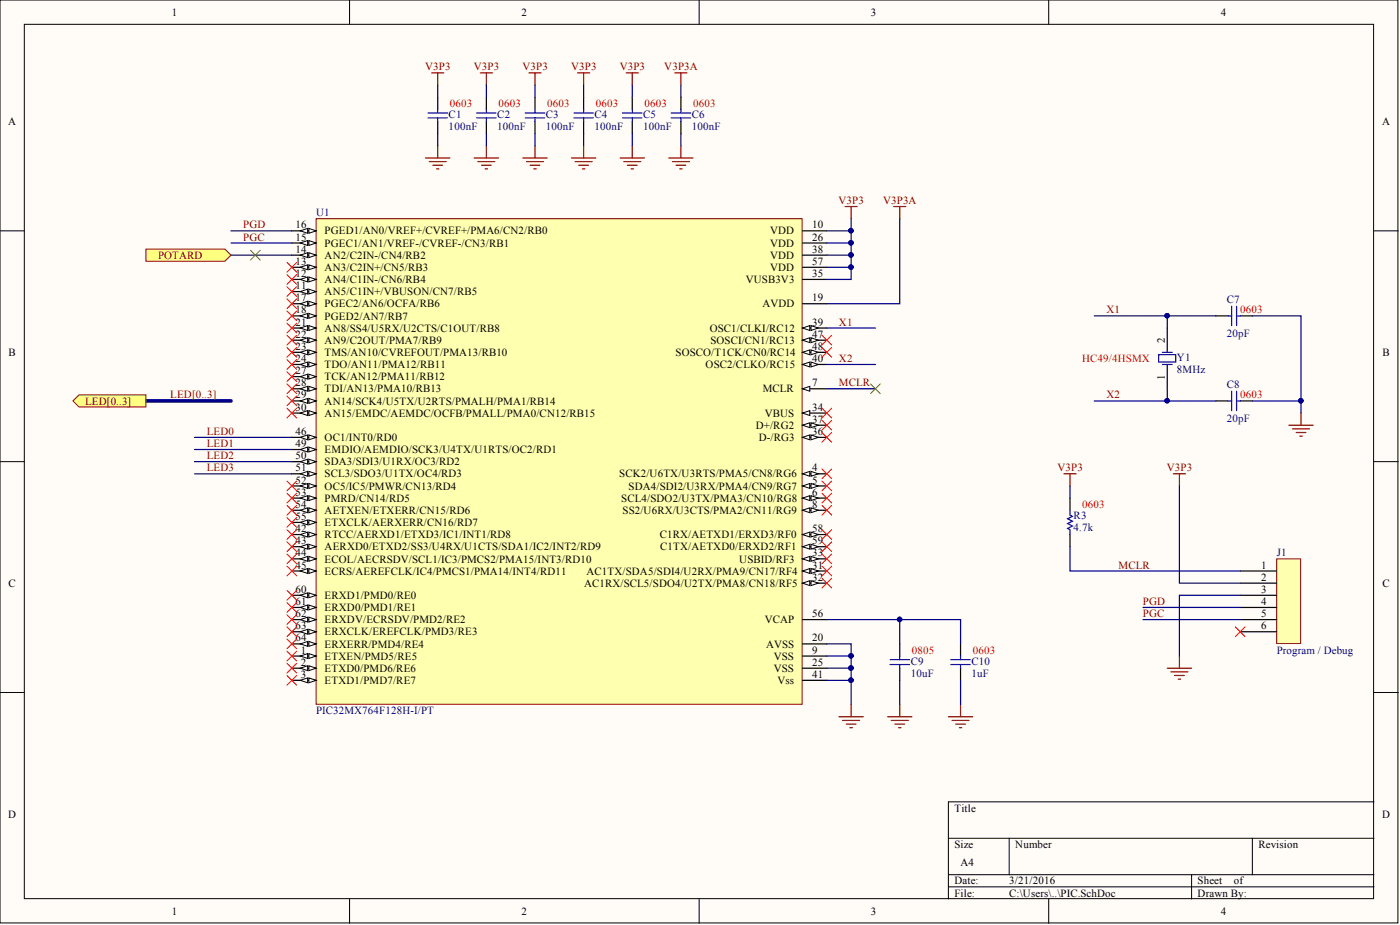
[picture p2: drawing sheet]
<svg xmlns="http://www.w3.org/2000/svg" width="292mm" height="193mm" viewBox="0 0 292 193" stroke-linecap="round" stroke-linejoin="round" font-family="sans-serif">
<defs><g id="words">
<g font-size="2.3">
<text x="35.9" y="3.3">1</text>
<text x="108.8" y="3.3">2</text>
<text x="181.7" y="3.3">3</text>
<text x="254.7" y="3.3">4</text>
<text x="1.7" y="26.1">A</text>
<text x="288.4" y="26.1">A</text>
<text x="61.6" y="47.7">16</text>
<text x="169.5" y="47.7">10</text>
<text x="61.6" y="50.2">15</text>
<text x="61.6" y="52.7">14</text>
<text x="67.7" y="48.9">PGED1/AN0/VREF+/CVREF+/PMA6/CN2/RB0</text>
<text x="67.7" y="51.5">PGEC1/AN1/VREF-/CVREF-/CN3/RB1</text>
<text x="67.7" y="54">AN2/C2IN-/CN4/RB2</text>
<text x="160.7" y="48.9">VDD</text>
<text x="160.7" y="51.5">VDD</text>
<text x="160.7" y="54">VDD</text>
<text x="169.5" y="50.2">26</text>
<text x="169.5" y="52.7">38</text>
<text x="61.6" y="55.3">13</text>
<text x="61.6" y="57.8">12</text>
<text x="67.7" y="56.5">AN3/C2IN+/CN5/RB3</text>
<text x="67.7" y="59.1">AN4/C1IN-/CN6/RB4</text>
<text x="155.6" y="59.1">VUSB3V3</text>
<text x="160.7" y="56.5">VDD</text>
<text x="169.5" y="55.3">57</text>
<text x="169.5" y="57.8">35</text>
<text x="61.6" y="60.3">11</text>
<text x="61.6" y="62.9">17</text>
<text x="61.6" y="65.4">18</text>
<text x="67.7" y="61.6">AN5/C1IN+/VBUSON/CN7/RB5</text>
<text x="67.7" y="64.1">PGEC2/AN6/OCFA/RB6</text>
<text x="159.1" y="64.1">AVDD</text>
<text x="169.5" y="62.9">19</text>
<text x="61.6" y="67.9">21</text>
<text x="61.6" y="70.5">22</text>
<text x="67.7" y="66.7">PGED2/AN7/RB7</text>
<text x="67.7" y="69.2">AN8/SS4/U5RX/U2CTS/C1OUT/RB8</text>
<text x="67.7" y="71.7">AN9/C2OUT/PMA7/RB9</text>
<text x="148.1" y="69.2">OSC1/CLKI/RC12</text>
<text x="148.2" y="71.7">SOSCI/CN1/RC13</text>
<text x="169.5" y="67.9">39</text>
<text x="169.5" y="70.5">47</text>
<text x="243" y="71.5" transform="rotate(-90 243 71.5)">2</text>
<text x="1.8" y="74.3">B</text>
<text x="61.6" y="73">23</text>
<text x="61.6" y="75.5">24</text>
<text x="67.7" y="74.3">TMS/AN10/CVREFOUT/PMA13/RB10</text>
<text x="67.7" y="76.8">TDO/AN11/PMA12/RB11</text>
<text x="141" y="74.3">SOSCO/T1CK/CN0/RC14</text>
<text x="147.2" y="76.8">OSC2/CLKO/RC15</text>
<text x="169.5" y="73">48</text>
<text x="169.5" y="75.5">40</text>
<text x="288.4" y="74.3">B</text>
<text x="61.6" y="78.1">27</text>
<text x="61.6" y="80.6">28</text>
<text x="61.6" y="83.1">29</text>
<text x="67.7" y="79.3">TCK/AN12/PMA11/RB12</text>
<text x="67.7" y="81.9">TDI/AN13/PMA10/RB13</text>
<text x="159.1" y="81.9">MCLR</text>
<text x="169.5" y="80.6">7</text>
<text x="243" y="79.2" transform="rotate(-90 243 79.2)">1</text>
<text x="61.6" y="85.7">30</text>
<text x="67.7" y="84.4">AN14/SCK4/U5TX/U2RTS/PMALH/PMA1/RB14</text>
<text x="67.7" y="86.9">AN15/EMDC/AEMDC/OCFB/PMALL/PMA0/CN12/RB15</text>
<text x="157.7" y="89.5">D+/RG2</text>
<text x="159.6" y="86.9">VBUS</text>
<text x="169.5" y="85.7">34</text>
<text x="169.5" y="88.2">37</text>
<text x="61.6" y="90.7">46</text>
<text x="61.6" y="93.3">49</text>
<text x="61.6" y="95.8">50</text>
<text x="67.7" y="92">OC1/INT0/RD0</text>
<text x="67.7" y="94.5">EMDIO/AEMDIO/SCK3/U4TX/U1RTS/OC2/RD1</text>
<text x="158.3" y="92">D-/RG3</text>
<text x="169.5" y="90.7">36</text>
<text x="61.6" y="98.3">51</text>
<text x="61.6" y="100.9">52</text>
<text x="67.7" y="97.1">SDA3/SDI3/U1RX/OC3/RD2</text>
<text x="67.7" y="99.6">SCL3/SDO3/U1TX/OC4/RD3</text>
<text x="129.2" y="99.6">SCK2/U6TX/U3RTS/PMA5/CN8/RG6</text>
<text x="169.5" y="98.3">4</text>
<text x="169.5" y="100.9">5</text>
<text x="61.6" y="103.4">53</text>
<text x="61.6" y="105.9">54</text>
<text x="67.7" y="102.1">OC5/IC5/PMWR/CN13/RD4</text>
<text x="67.7" y="104.7">PMRD/CN14/RD5</text>
<text x="67.7" y="107.2">AETXEN/ETXERR/CN15/RD6</text>
<text x="129.6" y="104.7">SCL4/SDO2/U3TX/PMA3/CN10/RG8</text>
<text x="129.9" y="107.2">SS2/U6RX/U3CTS/PMA2/CN11/RG9</text>
<text x="131.2" y="102.1">SDA4/SDI2/U3RX/PMA4/CN9/RG7</text>
<text x="169.5" y="103.4">6</text>
<text x="169.5" y="105.9">8</text>
<text x="61.6" y="108.5">55</text>
<text x="61.6" y="111">42</text>
<text x="61.6" y="113.5">43</text>
<text x="67.7" y="109.7">ETXCLK/AERXERR/CN16/RD7</text>
<text x="67.7" y="112.3">RTCC/AERXD1/ETXD3/IC1/INT1/RD8</text>
<text x="137.7" y="112.3">C1RX/AETXD1/ERXD3/RF0</text>
<text x="169.5" y="111">58</text>
<text x="169.5" y="113.5">59</text>
<text x="61.6" y="116.1">44</text>
<text x="61.6" y="118.6">45</text>
<text x="67.7" y="114.8">AERXD0/ETXD2/SS3/U4RX/U1CTS/SDA1/IC2/INT2/RD9</text>
<text x="67.7" y="117.3">ECOL/AECRSDV/SCL1/IC3/PMCS2/PMA15/INT3/RD10</text>
<text x="67.7" y="119.9">ECRS/AEREFCLK/IC4/PMCS1/PMA14/INT4/RD11</text>
<text x="122.4" y="119.9">AC1TX/SDA5/SDI4/U2RX/PMA9/CN17/RF4</text>
<text x="137.8" y="114.8">C1TX/AETXD0/ERXD2/RF1</text>
<text x="154.2" y="117.3">USBID/RF3</text>
<text x="169.5" y="116.1">33</text>
<text x="169.5" y="118.6">31</text>
<text x="263.2" y="118.6">1</text>
<text x="1.8" y="122.4">C</text>
<text x="61.6" y="123.7">60</text>
<text x="67.7" y="124.9">ERXD1/PMD0/RE0</text>
<text x="121.9" y="122.4">AC1RX/SCL5/SDO4/U2TX/PMA8/CN18/RF5</text>
<text x="169.5" y="121.1">32</text>
<text x="263.2" y="121.1">2</text>
<text x="263.2" y="123.7">3</text>
<text x="288.4" y="122.4">C</text>
<text x="61.6" y="126.2">61</text>
<text x="61.6" y="128.8">62</text>
<text x="61.6" y="131.3">63</text>
<text x="67.7" y="127.5">ERXD0/PMD1/RE1</text>
<text x="67.7" y="130">ERXDV/ECRSDV/PMD2/RE2</text>
<text x="159.6" y="130">VCAP</text>
<text x="169.5" y="128.8">56</text>
<text x="263.2" y="126.2">4</text>
<text x="263.2" y="128.8">5</text>
<text x="263.2" y="131.3">6</text>
<text x="61.6" y="133.8">64</text>
<text x="62.7" y="136.4">1</text>
<text x="67.7" y="132.6">ERXCLK/EREFCLK/PMD3/RE3</text>
<text x="67.7" y="135.1">ERXERR/PMD4/RE4</text>
<text x="67.7" y="137.6">ETXEN/PMD5/RE5</text>
<text x="159.8" y="135.1">AVSS</text>
<text x="161.4" y="137.6">VSS</text>
<text x="169.5" y="133.8">20</text>
<text x="169.5" y="136.4">9</text>
<text x="62.7" y="138.9">2</text>
<text x="62.7" y="141.4">3</text>
<text x="67.7" y="140.2">ETXD0/PMD6/RE6</text>
<text x="67.7" y="142.7">ETXD1/PMD7/RE7</text>
<text x="161.4" y="140.2">VSS</text>
<text x="162.2" y="142.7">Vss</text>
<text x="169.5" y="138.9">25</text>
<text x="169.5" y="141.4">41</text>
<text x="1.7" y="170.6">D</text>
<text x="199.1" y="169.3">Title</text>
<text x="288.4" y="170.6">D</text>
<text x="199.1" y="176.9">Size</text>
<text x="211.8" y="176.9">Number</text>
<text x="262.6" y="176.9">Revision</text>
<text x="199.1" y="184.5">Date:</text>
<text x="200.4" y="180.7">A4</text>
<text x="210.6" y="184.5">3/21/2016</text>
<text x="249.9" y="184.5">Sheet</text>
<text x="257.4" y="184.5">of</text>
<text x="35.9" y="190.8">1</text>
<text x="108.8" y="190.8">2</text>
<text x="181.7" y="190.8">3</text>
<text x="199.1" y="187">File:</text>
<text x="210.6" y="187">C:\Users\..\PIC.SchDoc</text>
<text x="249.9" y="187">Drawn By:</text>
<text x="254.7" y="190.8">4</text>
</g>
<g font-size="2.3" fill="#800000">
<text x="88.7" y="14.7">V3P3</text>
<text x="98.9" y="14.7">V3P3</text>
<text x="109" y="14.7">V3P3</text>
<text x="119.1" y="14.7">V3P3</text>
<text x="129.3" y="14.7">V3P3</text>
<text x="138.6" y="14.7">V3P3A</text>
<text x="50.7" y="47.7">PGD</text>
<text x="175" y="42.6">V3P3</text>
<text x="184.3" y="42.6">V3P3A</text>
<text x="33" y="54">POTARD</text>
<text x="50.7" y="50.2">PGC</text>
<text x="230.9" y="65.4">X1</text>
<text x="175" y="67.9">X1</text>
<text x="175" y="75.5">X2</text>
<text x="35.5" y="83.1">LED[0..3]</text>
<text x="175" y="80.6">MCLR</text>
<text x="230.9" y="83.1">X2</text>
<text x="17.8" y="84.4">LED[0..3]</text>
<text x="43.1" y="90.7">LED0</text>
<text x="43.1" y="93.3">LED1</text>
<text x="43.1" y="95.8">LED2</text>
<text x="43.1" y="98.3">LED3</text>
<text x="220.6" y="98.3">V3P3</text>
<text x="243.5" y="98.3">V3P3</text>
<text x="233.4" y="118.6">MCLR</text>
<text x="238.5" y="126.2">PGD</text>
<text x="238.5" y="128.8">PGC</text>
</g>
<g font-size="2.3" fill="#f00">
<text x="93.9" y="22.3">0603</text>
<text x="104" y="22.3">0603</text>
<text x="114.2" y="22.3">0603</text>
<text x="124.3" y="22.3">0603</text>
<text x="134.5" y="22.3">0603</text>
<text x="144.6" y="22.3">0603</text>
<text x="258.8" y="65.4">0603</text>
<text x="225.8" y="75.5">HC49/4HSMX</text>
<text x="258.8" y="83.1">0603</text>
<text x="225.8" y="105.9">0603</text>
<text x="190.3" y="136.4">0805</text>
<text x="203" y="136.4">0603</text>
</g>
<g font-size="2.3" fill="#000080">
<text x="93.6" y="24.6">C1</text>
<text x="93.6" y="27.1">100nF</text>
<text x="103.8" y="24.6">C2</text>
<text x="103.8" y="27.1">100nF</text>
<text x="113.9" y="24.6">C3</text>
<text x="113.9" y="27.1">100nF</text>
<text x="124.1" y="24.6">C4</text>
<text x="124.1" y="27.1">100nF</text>
<text x="134.2" y="24.6">C5</text>
<text x="134.2" y="27.1">100nF</text>
<text x="144.3" y="24.6">C6</text>
<text x="144.3" y="27.1">100nF</text>
<text x="66" y="45.1">U1</text>
<text x="256" y="63.1">C7</text>
<text x="256" y="70.2">20pF</text>
<text x="245.6" y="75.3">Y1</text>
<text x="245.6" y="77.8">8MHz</text>
<text x="256" y="80.9">C8</text>
<text x="256" y="87.9">20pF</text>
<text x="224" y="108.2">R3</text>
<text x="224" y="110.8">4.7k</text>
<text x="266.4" y="116.1">J1</text>
<text x="266.4" y="136.4">Program / Debug</text>
<text x="190" y="138.6">C9</text>
<text x="190" y="141.2">10uF</text>
<text x="202.7" y="138.6">C10</text>
<text x="202.7" y="141.2">1uF</text>
<text x="66" y="149">PIC32MX764F128H-I/PT</text>
</g>
</g></defs>
<g fill="#fffcf8" stroke="#000" stroke-width=".21">
<path d="M0 0h291.7v192.5h-291.7z"/>
<path d="M5.1 5.1h281.5v182.4h-281.5z"/>
</g>
<g fill="none" stroke="#000" stroke-width=".21">
<path d="M72.9 0v5.1M145.9 0v5.1M218.8 0v5.1M0 48.2h5.1M286.7 48.2h5M0 96.3h5.1M286.7 96.3h5M0 144.5h5.1M286.7 144.5h5M197.9 174.9h88.8M210.6 174.9v7.6M261.3 174.9v7.6"/>
<path d="M286.7 167.3h-88.8v20.2M72.9 187.5v5.1M145.9 187.5v5.1M197.9 182.5h88.8M197.9 185h88.8M218.8 187.5v5.1M248.6 182.5v5"/>
</g>
<path d="M66 45.6h101.4v101.3h-101.4z" fill="#ffffb0" stroke="#800000" stroke-width=".21"/>
<path d="M167.4 48.2h5.1M167.4 50.7h5.1M167.4 53.2h5.1M167.4 55.8h5.1M167.4 58.3h5.1M167.4 63.4h5.1M167.4 68.4h5.1" fill="none" stroke="#000" stroke-width=".25"/>
<g fill="#fffcf8" stroke="#000" stroke-width=".21">
<path d="M167.4 68.4l1.6-.5v1z"/>
<path d="M169.2 67.9l1.5 .5-1.5 .5z"/>
</g>
<path d="M167.4 71h5.1" fill="none" stroke="#000" stroke-width=".25"/>
<g fill="#fffcf8" stroke="#000" stroke-width=".21">
<path d="M167.4 71l1.6-.5v1z"/>
<path d="M169.2 70.5l1.5 .5-1.5 .5z"/>
</g>
<path d="M167.4 73.5h5.1" fill="none" stroke="#000" stroke-width=".25"/>
<g fill="#fffcf8" stroke="#000" stroke-width=".21">
<path d="M167.4 73.5l1.6-.5v1z"/>
<path d="M169.2 73l1.5 .5-1.5 .5z"/>
</g>
<path d="M167.4 76h5.1" fill="none" stroke="#000" stroke-width=".25"/>
<g fill="#fffcf8" stroke="#000" stroke-width=".21">
<path d="M167.4 76l1.6-.5v1z"/>
<path d="M169.2 75.5l1.5 .5-1.5 .5z"/>
</g>
<path d="M167.4 81.1h5.1" fill="none" stroke="#000" stroke-width=".25"/>
<path d="M167.4 81.1l1.6-.5v1z" fill="#fffcf8" stroke="#000" stroke-width=".21"/>
<path d="M167.4 86.2h5.1" fill="none" stroke="#000" stroke-width=".25"/>
<path d="M167.4 86.2l1.6-.5v1z" fill="#fffcf8" stroke="#000" stroke-width=".21"/>
<path d="M167.4 88.7h5.1" fill="none" stroke="#000" stroke-width=".25"/>
<g fill="#fffcf8" stroke="#000" stroke-width=".21">
<path d="M167.4 88.7l1.6-.5v1z"/>
<path d="M169.2 88.2l1.5 .5-1.5 .5z"/>
</g>
<path d="M167.4 91.2h5.1" fill="none" stroke="#000" stroke-width=".25"/>
<g fill="#fffcf8" stroke="#000" stroke-width=".21">
<path d="M167.4 91.2l1.6-.5v1z"/>
<path d="M169.2 90.7l1.5 .5-1.5 .5z"/>
</g>
<path d="M167.4 98.8h5.1" fill="none" stroke="#000" stroke-width=".25"/>
<g fill="#fffcf8" stroke="#000" stroke-width=".21">
<path d="M167.4 98.8l1.6-.5v1.1z"/>
<path d="M169.2 98.3l1.5 .5-1.5 .6z"/>
</g>
<path d="M167.4 101.4h5.1" fill="none" stroke="#000" stroke-width=".25"/>
<g fill="#fffcf8" stroke="#000" stroke-width=".21">
<path d="M167.4 101.4l1.6-.5v1z"/>
<path d="M169.2 100.9l1.5 .5-1.5 .5z"/>
</g>
<path d="M167.4 103.9h5.1" fill="none" stroke="#000" stroke-width=".25"/>
<g fill="#fffcf8" stroke="#000" stroke-width=".21">
<path d="M167.4 103.9l1.6-.5v1z"/>
<path d="M169.2 103.4l1.5 .5-1.5 .5z"/>
</g>
<path d="M167.4 106.4h5.1" fill="none" stroke="#000" stroke-width=".25"/>
<g fill="#fffcf8" stroke="#000" stroke-width=".21">
<path d="M167.4 106.4l1.6-.5v1.1z"/>
<path d="M169.2 105.9l1.5 .5-1.5 .6z"/>
</g>
<path d="M167.4 111.5h5.1" fill="none" stroke="#000" stroke-width=".25"/>
<g fill="#fffcf8" stroke="#000" stroke-width=".21">
<path d="M167.4 111.5l1.6-.5v1z"/>
<path d="M169.2 111l1.5 .5-1.5 .5z"/>
</g>
<path d="M167.4 114.1h5.1" fill="none" stroke="#000" stroke-width=".25"/>
<g fill="#fffcf8" stroke="#000" stroke-width=".21">
<path d="M167.4 114.1l1.6-.6v1.1z"/>
<path d="M169.2 113.5l1.5 .6-1.5 .5z"/>
</g>
<path d="M167.4 116.6h5.1" fill="none" stroke="#000" stroke-width=".25"/>
<g fill="#fffcf8" stroke="#000" stroke-width=".21">
<path d="M167.4 116.6l1.6-.5v1z"/>
<path d="M169.2 116.1l1.5 .5-1.5 .5z"/>
</g>
<path d="M167.4 119.1h5.1" fill="none" stroke="#000" stroke-width=".25"/>
<g fill="#fffcf8" stroke="#000" stroke-width=".21">
<path d="M167.4 119.1l1.6-.5v1z"/>
<path d="M169.2 118.6l1.5 .5-1.5 .5z"/>
</g>
<path d="M167.4 121.7h5.1" fill="none" stroke="#000" stroke-width=".25"/>
<g fill="#fffcf8" stroke="#000" stroke-width=".21">
<path d="M167.4 121.7l1.6-.6v1.1z"/>
<path d="M169.2 121.1l1.5 .6-1.5 .5z"/>
</g>
<path d="M60.9 48.2h5.1M167.4 129.3h5.1M167.4 134.3h5.1M167.4 136.9h5.1M167.4 139.4h5.1M167.4 141.9h5.1" fill="none" stroke="#000" stroke-width=".25"/>
<g fill="#fffcf8" stroke="#000" stroke-width=".21">
<path d="M64.4 47.7l1.6 .5-1.6 .5z"/>
<path d="M62.7 48.2l1.5-.5v1z"/>
</g>
<path d="M60.9 50.7h5.1" fill="none" stroke="#000" stroke-width=".25"/>
<g fill="#fffcf8" stroke="#000" stroke-width=".21">
<path d="M64.4 50.2l1.6 .5-1.6 .5z"/>
<path d="M62.7 50.7l1.5-.5v1z"/>
</g>
<path d="M60.9 53.2h5.1" fill="none" stroke="#000" stroke-width=".25"/>
<g fill="#fffcf8" stroke="#000" stroke-width=".21">
<path d="M64.4 52.7l1.6 .5-1.6 .5z"/>
<path d="M62.7 53.2l1.5-.5v1z"/>
</g>
<path d="M60.9 55.8h5.1" fill="none" stroke="#000" stroke-width=".25"/>
<g fill="#fffcf8" stroke="#000" stroke-width=".21">
<path d="M64.4 55.3l1.6 .5-1.6 .5z"/>
<path d="M62.7 55.8l1.5-.5v1z"/>
</g>
<path d="M60.9 58.3h5.1" fill="none" stroke="#000" stroke-width=".25"/>
<g fill="#fffcf8" stroke="#000" stroke-width=".21">
<path d="M64.4 57.8l1.6 .5-1.6 .5z"/>
<path d="M62.7 58.3l1.5-.5v1z"/>
</g>
<path d="M60.9 60.8h5.1" fill="none" stroke="#000" stroke-width=".25"/>
<g fill="#fffcf8" stroke="#000" stroke-width=".21">
<path d="M64.4 60.3l1.6 .5-1.6 .5z"/>
<path d="M62.7 60.8l1.5-.5v1z"/>
</g>
<path d="M60.9 63.4h5.1" fill="none" stroke="#000" stroke-width=".25"/>
<g fill="#fffcf8" stroke="#000" stroke-width=".21">
<path d="M64.4 62.9l1.6 .5-1.6 .5z"/>
<path d="M62.7 63.4l1.5-.5v1z"/>
</g>
<path d="M60.9 65.9h5.1" fill="none" stroke="#000" stroke-width=".25"/>
<g fill="#fffcf8" stroke="#000" stroke-width=".21">
<path d="M64.4 65.4l1.6 .5-1.6 .5z"/>
<path d="M62.7 65.9l1.5-.5v1z"/>
</g>
<path d="M60.9 68.4h5.1" fill="none" stroke="#000" stroke-width=".25"/>
<g fill="#fffcf8" stroke="#000" stroke-width=".21">
<path d="M64.4 67.9l1.6 .5-1.6 .5z"/>
<path d="M62.7 68.4l1.5-.5v1z"/>
</g>
<path d="M60.9 71h5.1" fill="none" stroke="#000" stroke-width=".25"/>
<g fill="#fffcf8" stroke="#000" stroke-width=".21">
<path d="M64.4 70.5l1.6 .5-1.6 .5z"/>
<path d="M62.7 71l1.5-.5v1z"/>
</g>
<path d="M60.9 73.5h5.1" fill="none" stroke="#000" stroke-width=".25"/>
<g fill="#fffcf8" stroke="#000" stroke-width=".21">
<path d="M64.4 73l1.6 .5-1.6 .5z"/>
<path d="M62.7 73.5l1.5-.5v1z"/>
</g>
<path d="M60.9 76h5.1" fill="none" stroke="#000" stroke-width=".25"/>
<g fill="#fffcf8" stroke="#000" stroke-width=".21">
<path d="M64.4 75.5l1.6 .5-1.6 .5z"/>
<path d="M62.7 76l1.5-.5v1z"/>
</g>
<path d="M60.9 78.6h5.1" fill="none" stroke="#000" stroke-width=".25"/>
<g fill="#fffcf8" stroke="#000" stroke-width=".21">
<path d="M64.4 78.1l1.6 .5-1.6 .5z"/>
<path d="M62.7 78.6l1.5-.5v1z"/>
</g>
<path d="M60.9 81.1h5.1" fill="none" stroke="#000" stroke-width=".25"/>
<g fill="#fffcf8" stroke="#000" stroke-width=".21">
<path d="M64.4 80.6l1.6 .5-1.6 .5z"/>
<path d="M62.7 81.1l1.5-.5v1z"/>
</g>
<path d="M60.9 83.6h5.1" fill="none" stroke="#000" stroke-width=".25"/>
<g fill="#fffcf8" stroke="#000" stroke-width=".21">
<path d="M64.4 83.1l1.6 .5-1.6 .5z"/>
<path d="M62.7 83.6l1.5-.5v1z"/>
</g>
<path d="M60.9 86.2h5.1" fill="none" stroke="#000" stroke-width=".25"/>
<g fill="#fffcf8" stroke="#000" stroke-width=".21">
<path d="M64.4 85.7l1.6 .5-1.6 .5z"/>
<path d="M62.7 86.2l1.5-.5v1z"/>
</g>
<path d="M60.9 91.2h5.1" fill="none" stroke="#000" stroke-width=".25"/>
<g fill="#fffcf8" stroke="#000" stroke-width=".21">
<path d="M64.4 90.7l1.6 .5-1.6 .5z"/>
<path d="M62.7 91.2l1.5-.5v1z"/>
</g>
<path d="M60.9 93.8h5.1" fill="none" stroke="#000" stroke-width=".25"/>
<g fill="#fffcf8" stroke="#000" stroke-width=".21">
<path d="M64.4 93.3l1.6 .5-1.6 .5z"/>
<path d="M62.7 93.8l1.5-.5v1z"/>
</g>
<path d="M60.9 96.3h5.1" fill="none" stroke="#000" stroke-width=".25"/>
<g fill="#fffcf8" stroke="#000" stroke-width=".21">
<path d="M64.4 95.8l1.6 .5-1.6 .5z"/>
<path d="M62.7 96.3l1.5-.5v1z"/>
</g>
<path d="M60.9 98.8h5.1" fill="none" stroke="#000" stroke-width=".25"/>
<g fill="#fffcf8" stroke="#000" stroke-width=".21">
<path d="M64.4 98.3l1.6 .5-1.6 .6z"/>
<path d="M62.7 98.8l1.5-.5v1.1z"/>
</g>
<path d="M60.9 101.4h5.1" fill="none" stroke="#000" stroke-width=".25"/>
<g fill="#fffcf8" stroke="#000" stroke-width=".21">
<path d="M64.4 100.9l1.6 .5-1.6 .5z"/>
<path d="M62.7 101.4l1.5-.5v1z"/>
</g>
<path d="M60.9 103.9h5.1" fill="none" stroke="#000" stroke-width=".25"/>
<g fill="#fffcf8" stroke="#000" stroke-width=".21">
<path d="M64.4 103.4l1.6 .5-1.6 .5z"/>
<path d="M62.7 103.9l1.5-.5v1z"/>
</g>
<path d="M60.9 106.4h5.1" fill="none" stroke="#000" stroke-width=".25"/>
<g fill="#fffcf8" stroke="#000" stroke-width=".21">
<path d="M64.4 105.9l1.6 .5-1.6 .6z"/>
<path d="M62.7 106.4l1.5-.5v1.1z"/>
</g>
<path d="M60.9 109h5.1" fill="none" stroke="#000" stroke-width=".25"/>
<g fill="#fffcf8" stroke="#000" stroke-width=".21">
<path d="M64.4 108.5l1.6 .5-1.6 .5z"/>
<path d="M62.7 109l1.5-.5v1z"/>
</g>
<path d="M60.9 111.5h5.1" fill="none" stroke="#000" stroke-width=".25"/>
<g fill="#fffcf8" stroke="#000" stroke-width=".21">
<path d="M64.4 111l1.6 .5-1.6 .5z"/>
<path d="M62.7 111.5l1.5-.5v1z"/>
</g>
<path d="M60.9 114.1h5.1" fill="none" stroke="#000" stroke-width=".25"/>
<g fill="#fffcf8" stroke="#000" stroke-width=".21">
<path d="M64.4 113.5l1.6 .6-1.6 .5z"/>
<path d="M62.7 114.1l1.5-.6v1.1z"/>
</g>
<path d="M60.9 116.6h5.1" fill="none" stroke="#000" stroke-width=".25"/>
<g fill="#fffcf8" stroke="#000" stroke-width=".21">
<path d="M64.4 116.1l1.6 .5-1.6 .5z"/>
<path d="M62.7 116.6l1.5-.5v1z"/>
</g>
<path d="M60.9 119.1h5.1" fill="none" stroke="#000" stroke-width=".25"/>
<g fill="#fffcf8" stroke="#000" stroke-width=".21">
<path d="M64.4 118.6l1.6 .5-1.6 .5z"/>
<path d="M62.7 119.1l1.5-.5v1z"/>
</g>
<path d="M60.9 124.2h5.1" fill="none" stroke="#000" stroke-width=".25"/>
<g fill="#fffcf8" stroke="#000" stroke-width=".21">
<path d="M64.4 123.7l1.6 .5-1.6 .5z"/>
<path d="M62.7 124.2l1.5-.5v1z"/>
</g>
<path d="M60.9 126.7h5.1" fill="none" stroke="#000" stroke-width=".25"/>
<g fill="#fffcf8" stroke="#000" stroke-width=".21">
<path d="M64.4 126.2l1.6 .5-1.6 .5z"/>
<path d="M62.7 126.7l1.5-.5v1z"/>
</g>
<path d="M60.9 129.3h5.1" fill="none" stroke="#000" stroke-width=".25"/>
<g fill="#fffcf8" stroke="#000" stroke-width=".21">
<path d="M64.4 128.8l1.6 .5-1.6 .5z"/>
<path d="M62.7 129.3l1.5-.5v1z"/>
</g>
<path d="M60.9 131.8h5.1" fill="none" stroke="#000" stroke-width=".25"/>
<g fill="#fffcf8" stroke="#000" stroke-width=".21">
<path d="M64.4 131.3l1.6 .5-1.6 .5z"/>
<path d="M62.7 131.8l1.5-.5v1z"/>
</g>
<path d="M60.9 134.3h5.1" fill="none" stroke="#000" stroke-width=".25"/>
<g fill="#fffcf8" stroke="#000" stroke-width=".21">
<path d="M64.4 133.8l1.6 .5-1.6 .5z"/>
<path d="M62.7 134.3l1.5-.5v1z"/>
</g>
<path d="M60.9 136.9h5.1" fill="none" stroke="#000" stroke-width=".25"/>
<g fill="#fffcf8" stroke="#000" stroke-width=".21">
<path d="M64.4 136.4l1.6 .5-1.6 .5z"/>
<path d="M62.7 136.9l1.5-.5v1z"/>
</g>
<path d="M60.9 139.4h5.1" fill="none" stroke="#000" stroke-width=".25"/>
<g fill="#fffcf8" stroke="#000" stroke-width=".21">
<path d="M64.4 138.9l1.6 .5-1.6 .5z"/>
<path d="M62.7 139.4l1.5-.5v1z"/>
</g>
<path d="M60.9 141.9h5.1" fill="none" stroke="#000" stroke-width=".25"/>
<g fill="#fffcf8" stroke="#000" stroke-width=".21">
<path d="M64.4 141.4l1.6 .5-1.6 .5z"/>
<path d="M62.7 141.9l1.5-.5v1z"/>
</g>
<g fill="none" stroke="#000" stroke-width=".25">
<path d="M91.3 20.3v2.5M91.3 25.3v2.6M101.5 20.3v2.5M101.5 25.3v2.6M111.6 20.3v2.5M111.6 25.3v2.6M121.8 20.3v2.5M121.8 25.3v2.6M131.9 20.3v2.5M131.9 25.3v2.6M142.1 20.3v2.5M142.1 25.3v2.6"/>
<path d="M243.5 68.4v5.1M243.5 76v5.1M253.7 65.9h2.5M258.8 65.9h2.5M253.7 83.6h2.5M258.8 83.6h2.5M187.7 134.3v2.6M187.7 139.4v2.5M200.4 134.3v2.6M200.4 139.4v2.5"/>
</g>
<g fill="none" stroke="#00f" stroke-width=".25">
<path d="M89.3 23.6h4.1M89.3 24.6h4.1M91.3 22.8v.8M91.3 24.6v.7M99.4 23.6h4.1M99.4 24.6h4.1M101.5 22.8v.8M101.5 24.6v.7M109.6 23.6h4.1M109.6 24.6h4.1M111.6 22.8v.8M111.6 24.6v.7"/>
<path d="M119.7 23.6h4.1M119.7 24.6h4.1M121.8 22.8v.8M121.8 24.6v.7M129.9 23.6h4M129.9 24.6h4M131.9 22.8v.8M131.9 24.6v.7M140 23.6h4.1M140 24.6h4.1M142.1 22.8v.8M142.1 24.6v.7"/>
<path d="M241.8 74h3.5v1.5h-3.5zM242.5 73.5h2.1M242.5 76h2.1M256.2 65.9h.8M257 63.9v4M258 63.9v4M258 65.9h.8M256.2 83.6h.8M257 81.6v4.1M258 81.6v4.1M258 83.6h.8M185.7 137.6h4.1"/>
<path d="M185.7 138.6h4.1M187.7 136.9v.7M187.7 138.6v.8M198.4 137.6h4M198.4 138.6h4M200.4 136.9v.7M200.4 138.6v.8"/>
</g>
<g fill="none" stroke="#800000" stroke-width=".25">
<path d="M90.1 15.2h2.5M91.3 15.2v2.5M100.2 15.2h2.5M101.5 15.2v2.5M110.4 15.2h2.5M111.6 15.2v2.5M120.5 15.2h2.5M121.8 15.2v2.5M130.6 15.2h2.6M131.9 15.2v2.5M140.8 15.2h2.5M142.1 15.2v2.5"/>
<path d="M88.8 33h5.1M89.6 33.7h3.5M90.3 34.5h2M91.1 35.2h.5M91.3 30.4v2.6M98.9 33h5.1M99.7 33.7h3.6M100.5 34.5h2M101.2 35.2h.5M101.5 30.4v2.6M109.1 33h5.1M109.8 33.7h3.6"/>
<path d="M110.6 34.5h2M111.4 35.2h.5M111.6 30.4v2.6M119.2 33h5.1M120 33.7h3.5M120.8 34.5h2M121.5 35.2h.5M121.8 30.4v2.6M129.4 33h5.1M130.1 33.7h3.6M130.9 34.5h2M131.7 35.2h.5"/>
<path d="M131.9 30.4v2.6M139.5 33h5.1M140.3 33.7h3.5M141.1 34.5h2M141.8 35.2h.5M142.1 30.4v2.6M176.3 43.1h2.5M177.6 43.1v2.5M186.5 43.1h2.5M187.7 43.1v2.5M222 98.8h2.5M223.2 98.8v2.6"/>
<path d="M244.8 98.8h2.5M246.1 98.8v2.6M268.9 88.7h5.1M269.7 89.5h3.5M270.4 90.2h2.1M271.2 91h.5M271.4 86.2v2.5M175 149.5h5.1M175.8 150.3h3.6M176.6 151.1h2M177.3 151.8h.5M177.6 147v2.5"/>
<path d="M185.2 149.5h5.1M186 150.3h3.5M186.7 151.1h2M187.5 151.8h.5M187.7 147v2.5M197.9 149.5h5.1M198.6 150.3h3.6M199.4 151.1h2M200.2 151.8h.5M200.4 147v2.5"/>
</g>
<g fill="none" stroke="#000080" stroke-width=".25">
<path d="M91.3 17.7v2.6M101.5 17.7v2.6M111.6 17.7v2.6M121.8 17.7v2.6M131.9 17.7v2.6M142.1 17.7v2.6M91.3 27.9v2.5M101.5 27.9v2.5M111.6 27.9v2.5M121.8 27.9v2.5M131.9 27.9v2.5M142.1 27.9v2.5"/>
<path d="M177.6 45.6v2.6h-5.1M177.6 48.2v2.5h-5.1M177.6 50.7v2.5h-5.1M177.6 53.2v2.6h-5.1M177.6 55.8v2.5h-5.1M187.7 45.6v17.8h-15.2M172.5 68.4h10.2M172.5 76h10.2M228.3 65.9h15.2M253.7 65.9h-10.2v2.5M261.3 65.9h10.1v20.3M40.6 91.2h20.3"/>
<path d="M40.6 93.8h20.3M40.6 96.3h20.3M40.6 98.8h20.3M228.3 83.6h15.2M243.5 81.1v2.5h10.2M261.3 83.6h10.1M172.5 134.3h5.1v7.6M172.5 129.3h27.9v5M172.5 136.9h5.1M172.5 139.4h5.1M187.7 129.3v5M172.5 141.9h5.1v5.1"/>
<path d="M187.7 141.9v5.1M200.4 141.9v5.1"/>
</g>
<g fill="#000080" stroke="#000080" stroke-width=".21">
<circle cx="177.5" cy="48.1" r=".47"/>
<circle cx="177.5" cy="50.7" r=".47"/>
<circle cx="177.5" cy="53.2" r=".47"/>
<circle cx="177.5" cy="55.7" r=".47"/>
<circle cx="177.5" cy="141.9" r=".47"/>
<circle cx="177.5" cy="136.8" r=".47"/>
<circle cx="177.5" cy="139.4" r=".47"/>
<circle cx="187.7" cy="129.2" r=".47"/>
<circle cx="271.4" cy="83.6" r=".47"/>
<circle cx="243.5" cy="83.6" r=".47"/>
<circle cx="243.5" cy="65.9" r=".47"/>
</g>
<path d="M266.4 116.6h5v17.7h-5z" fill="#ffffb0" stroke="#800000" stroke-width=".21"/>
<path d="M223.2 103.9v2.5M223.2 111.5v2.6M258.8 119.1h7.6M258.8 121.7h7.6M258.8 124.2h7.6M258.8 126.7h7.6M258.8 129.3h7.6M258.8 131.8h7.6" fill="none" stroke="#000" stroke-width=".25"/>
<path d="M223.2 106.4v1.1l.6 .2-1.1 .5 1.1 .5-1.1 .5 1.1 .5-1.1 .6 .5 .2v1" fill="none" stroke="#00f" stroke-width=".25"/>
<path d="M48.2 53.2h12.7M48.2 48.2h12.7M48.2 50.7h12.7M172.5 81.1h10.2M223.2 114.1v5h35.6M223.2 101.4v2.5M246.1 101.4v20.3h12.7M238.5 126.7h20.3M238.5 129.3h20.3M258.8 124.2h-12.7v12.7" fill="none" stroke="#000080" stroke-width=".25"/>
<path d="M243.5 139.4h5.1M246.1 136.9v2.5M244.3 140.2h3.6M245.1 140.9h2M245.8 141.7h.5" fill="none" stroke="#800000" stroke-width=".25"/>
<path d="M30.4 52h16.5l1.3 1.2-1.3 1.3h-16.5z" fill-rule="evenodd" fill="#ffff80" stroke="#800000" stroke-width=".21"/>
<path d="M30.4 83.6h17.8" fill="none" stroke="#000080" stroke-width=".76"/>
<path d="M15.2 83.6l1.3-1.2h13.9v2.5h-13.9z" fill-rule="evenodd" fill="#ffff80" stroke="#800000" stroke-width=".21"/>
<g fill="none" stroke="#f00" stroke-width=".21">
<path d="M59.9 54.7l2 2.1M59.9 57.3l2 2M59.9 59.8l2 2M61.9 54.7l-2 2.1M61.9 57.3l-2 2M61.9 59.8l-2 2M59.9 62.4l2 2M59.9 64.9l2 2M59.9 67.4l2 2M59.9 70l2 2M59.9 72.5l2 2M59.9 75l2 2"/>
<path d="M59.9 77.6l2 2M61.9 62.4l-2 2M61.9 64.9l-2 2M61.9 67.4l-2 2M61.9 70l-2 2M61.9 72.5l-2 2M61.9 75l-2 2M61.9 77.6l-2 2M171.5 72.5l2 2M171.5 70l2 2M173.5 72.5l-2 2M173.5 70l-2 2"/>
<path d="M59.9 80.1l2 2M59.9 82.6l2 2.1M59.9 85.2l2 2M61.9 80.1l-2 2M61.9 82.6l-2 2.1M61.9 85.2l-2 2M171.5 87.7l2 2M171.5 90.2l2 2.1M171.5 97.8l2 2.1M171.5 85.2l2 2M173.5 87.7l-2 2M173.5 90.2l-2 2.1"/>
<path d="M173.5 97.8l-2 2.1M173.5 85.2l-2 2M59.9 100.4l2 2M59.9 102.9l2 2M59.9 105.4l2 2.1M59.9 108l2 2M59.9 110.5l2 2M59.9 113l2 2.1M59.9 115.6l2 2M59.9 118.1l2 2M61.9 100.4l-2 2M61.9 102.9l-2 2"/>
<path d="M61.9 105.4l-2 2.1M61.9 108l-2 2M61.9 110.5l-2 2M61.9 113l-2 2.1M61.9 115.6l-2 2M61.9 118.1l-2 2M171.5 100.4l2 2M171.5 102.9l2 2M171.5 105.4l2 2.1M171.5 110.5l2 2M171.5 113l2 2.1M171.5 115.6l2 2"/>
<path d="M171.5 118.1l2 2M173.5 100.4l-2 2M173.5 102.9l-2 2M173.5 105.4l-2 2.1M173.5 110.5l-2 2M173.5 113l-2 2.1M173.5 115.6l-2 2M173.5 118.1l-2 2M59.9 123.2l2 2M59.9 125.7l2 2M59.9 128.2l2 2.1M59.9 130.8l2 2"/>
<path d="M59.9 133.3l2 2M59.9 135.8l2 2.1M59.9 138.4l2 2M61.9 123.2l-2 2M61.9 125.7l-2 2M61.9 128.2l-2 2.1M61.9 130.8l-2 2M61.9 133.3l-2 2M61.9 135.8l-2 2.1M61.9 138.4l-2 2M171.5 120.6l2 2.1M173.5 120.6l-2 2.1"/>
<path d="M257.7 130.8l2.1 2M259.8 130.8l-2.1 2M59.9 140.9l2 2M61.9 140.9l-2 2"/>
</g>
<path d="M52.3 52.2l2 2M54.3 52.2l-2 2M181.6 80.1l2.1 2M183.7 80.1l-2.1 2" fill="none" stroke="#00ea00" stroke-width=".21"/>
<use href="#words"/>
</svg>
